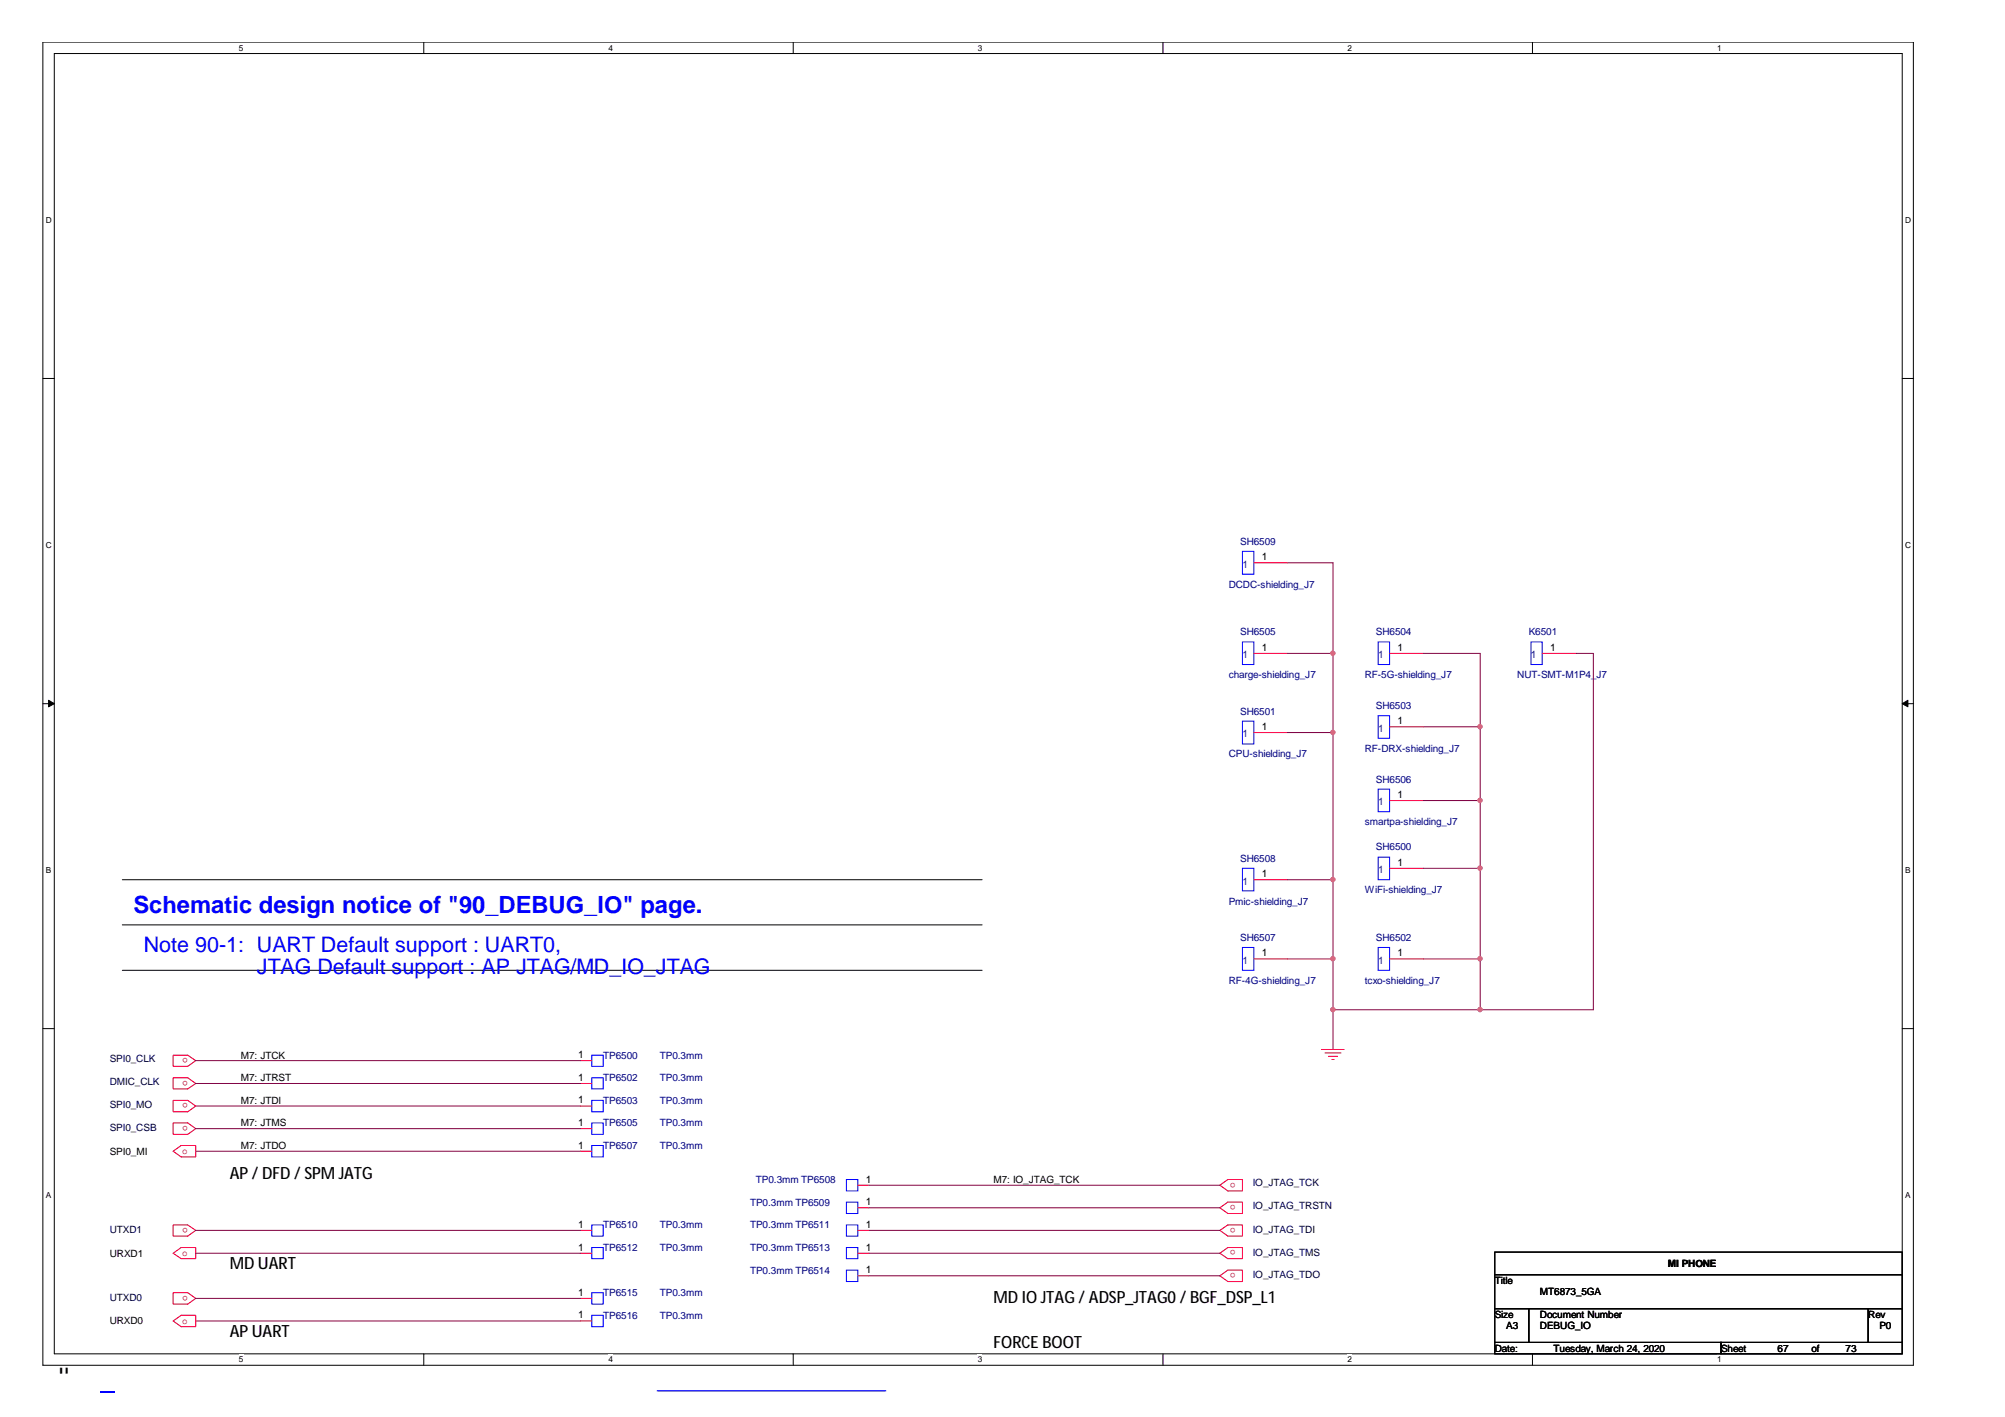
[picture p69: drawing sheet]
<svg xmlns="http://www.w3.org/2000/svg" width="297mm" height="210mm" viewBox="0 0 297 210" stroke-linecap="round" stroke-linejoin="round" font-family="sans-serif">
<defs><g id="words">
<text font-size="4.2" x="8.5" y="205.7">&quot;</text>
<text font-size="3.5" fill="#00f" x="19.8" y="135.2">Schematic design notice of &quot;90_DEBUG_IO&quot; page.</text>
<g font-size="3.2" fill="#00f">
<text x="21.3" y="141">Note 90-1: UART Default support : UART0,</text>
<text x="38.1" y="144.3">JTAG Default support : AP JTAG/MD_IO_JTAG</text>
</g>
<g font-size="2.5">
<text x="34" y="174.6">AP / DFD / SPM JATG</text>
<text x="34" y="188">MD UART</text>
<text x="147.2" y="193">MD IO JTAG / ADSP_JTAG0/ BGF_DSP_L1</text>
<text x="34" y="198">AP UART</text>
<text x="147.2" y="199.7">FORCE BOOT</text>
</g>
<g font-size="1.5" fill="#000080">
<text x="183.7" y="80.7">SH6509</text>
<text x="182" y="87.1">DCDC-shielding_J7</text>
<text x="183.7" y="94.1">SH6505</text>
<text x="203.8" y="94.1">SH6504</text>
<text x="226.5" y="94.1">K6501</text>
<text x="182" y="100.5">charge-shielding_J7</text>
<text x="202.2" y="100.5">RF-5G-shielding_J7</text>
<text x="224.8" y="100.5">NUT-SMT-M1P4_J7</text>
<text x="183.7" y="105.8">SH6501</text>
<text x="203.8" y="105">SH6503</text>
<text x="182" y="112.2">CPU-shielding_J7</text>
<text x="202.2" y="111.4">RF-DRX-shielding_J7</text>
<text x="203.8" y="115.9">SH6506</text>
<text x="202.2" y="122.3">smartpa-shielding_J7</text>
<text x="203.8" y="126">SH6500</text>
<text x="183.7" y="127.6">SH6508</text>
<text x="182" y="134">Pmic-shielding_J7</text>
<text x="202.2" y="132.3">WiFi-shielding_J7</text>
<text x="183.7" y="139.4">SH6507</text>
<text x="203.8" y="139.4">SH6502</text>
<text x="182" y="145.7">RF-4G-shielding_J7</text>
<text x="202.2" y="145.7">tcxo-shielding_J7</text>
<text x="89.4" y="156.8">TP6500</text>
<text x="89.4" y="160.2">TP6502</text>
<text x="97.7" y="156.8">TP0.3mm</text>
<text x="97.7" y="160.2">TP0.3mm</text>
<text x="89.4" y="163.5">TP6503</text>
<text x="89.4" y="166.8">TP6505</text>
<text x="97.7" y="163.5">TP0.3mm</text>
<text x="97.7" y="166.8">TP0.3mm</text>
<text x="89.4" y="170.2">TP6507</text>
<text x="97.7" y="170.2">TP0.3mm</text>
<text x="111.1" y="178.6">TP0.3mm TP6509</text>
<text x="112" y="175.2">TP0.3mm TP6508</text>
<text x="89.4" y="182">TP6510</text>
<text x="89.4" y="185.3">TP6512</text>
<text x="97.7" y="182">TP0.3mm</text>
<text x="97.7" y="185.3">TP0.3mm</text>
<text x="111.1" y="182">TP0.3mm TP6511</text>
<text x="111.1" y="185.3">TP0.3mm TP6513</text>
<text x="89.4" y="192">TP6515</text>
<text x="97.7" y="192">TP0.3mm</text>
<text x="111.1" y="188.7">TP0.3mm TP6514</text>
<text x="89.4" y="195.4">TP6516</text>
<text x="97.7" y="195.4">TP0.3mm</text>
</g>
<g font-size="1.5">
<text x="186.9" y="83">1</text>
<text x="186.9" y="96.4">1</text>
<text x="207.1" y="96.4">1</text>
<text x="229.7" y="96.4">1</text>
<text x="207.1" y="107.3">1</text>
<text x="186.9" y="108.1">1</text>
<text x="207.1" y="118.2">1</text>
<text x="186.9" y="129.9">1</text>
<text x="207.1" y="128.2">1</text>
<text x="186.9" y="141.7">1</text>
<text x="207.1" y="141.7">1</text>
<text x="35.7" y="156.8">M7: JTCK</text>
<text x="35.7" y="160.2">M7: JTRST</text>
<text x="85.6" y="156.7">1</text>
<text x="85.6" y="160.1">1</text>
<text x="35.7" y="163.5">M7: JTDI</text>
<text x="35.7" y="166.8">M7: JTMS</text>
<text x="85.6" y="163.5">1</text>
<text x="85.6" y="166.8">1</text>
<text x="16.3" y="171">SPI0_MI</text>
<text x="35.7" y="170.2">M7: JTDO</text>
<text x="85.6" y="170.2">1</text>
<text x="128.3" y="175.2">1</text>
<text x="128.3" y="178.5">1</text>
<text x="147.2" y="175.2">M7: IO_JTAG_TCK</text>
<text x="85.6" y="181.9">1</text>
<text x="85.6" y="185.3">1</text>
<text x="128.3" y="181.9">1</text>
<text x="128.3" y="185.3">1</text>
<text x="16.3" y="186.2">URXD1</text>
<text x="85.6" y="192">1</text>
<text x="128.3" y="188.6">1</text>
<text x="221.4" y="190.2">Title</text>
<text x="223.1" y="190.2">le</text>
<text x="228.1" y="191.8">MT6873_5GA</text>
<text x="228.1" y="191.8">M</text>
<text x="247.1" y="187.6">MI PHONE</text>
<text x="252.3" y="187.6">NE</text>
<text x="16.3" y="196.2">URXD0</text>
<text x="85.6" y="195.3">1</text>
<text x="221.4" y="195.2">Size</text>
<text x="222.7" y="195.2">ze</text>
<text x="223.1" y="196.9">A3</text>
<text x="228.1" y="196.9">DEBUG_IO</text>
<text x="228.1" y="195.2">Document Number</text>
<text x="228.1" y="195.2">Doc ment Number</text>
<text x="228.1" y="196.9">DEBUG</text>
<text x="228.1" y="195.2">Docum</text>
<text x="235.2" y="195.2">N</text>
<text x="276.8" y="195.2">Rev</text>
<text x="278.4" y="196.9">P0</text>
<text x="221.4" y="200.2">Date:</text>
<text x="223.7" y="200.2">e:</text>
<text x="230.2" y="200.2">Tuesday,, March 24,, 2020</text>
<text x="230.2" y="200.2">Tuesday, Ma</text>
<text x="230.2" y="200.2">Tu</text>
<text x="234.2" y="200.2">a</text>
<text x="239.8" y="200.2">h 24, 2020</text>
<text x="255" y="200.2">Sheet</text>
<text x="256.8" y="200.2">eet</text>
<text x="263.4" y="200.2">67</text>
<text x="268.4" y="200.2">of</text>
<text x="273.4" y="200.2">73</text>
</g>
<g font-size="1.5" fill="#004080">
<text x="184.1" y="84.1">1</text>
<text x="184.1" y="97.5">1</text>
<text x="204.2" y="97.5">1</text>
<text x="226.8" y="97.5">1</text>
<text x="184.1" y="109.2">1</text>
<text x="204.2" y="108.4">1</text>
<text x="204.2" y="119.3">1</text>
<text x="184.1" y="131">1</text>
<text x="204.2" y="129.3">1</text>
<text x="184.1" y="142.8">1</text>
<text x="204.2" y="142.8">1</text>
</g>
<g font-size="1.5" fill="#000040">
<text x="16.3" y="157.3">SPI0_CLK</text>
<text x="16.3" y="160.7">DMIC_CLK</text>
<text x="16.3" y="164.2">SPI0_MO</text>
<text x="16.3" y="167.5">SPI0_CSB</text>
<text x="185.6" y="175.7">IO_JTAG_TCK</text>
<text x="185.6" y="179.1">IO_JTAG_TRSTN</text>
<text x="16.3" y="182.6">UTXD1</text>
<text x="185.6" y="182.6">IO_JTAG_TDI</text>
<text x="185.6" y="186">IO_JTAG_TMS</text>
<text x="185.6" y="189.3">IO_JTAG_TDO</text>
<text x="16.3" y="192.7">UTXD0</text>
</g>
<g font-size="1.5" fill="#f00">
<text x="27.8" y="160.1" transform="rotate(-180 27.8 160.1)">o</text>
<text x="27.8" y="156.7" transform="rotate(-180 27.8 156.7)">o</text>
<text x="27.8" y="163.5" transform="rotate(-180 27.8 163.5)">o</text>
<text x="27.8" y="166.8" transform="rotate(-180 27.8 166.8)">o</text>
<text x="27" y="170.9">o</text>
<text x="183" y="175.2" transform="rotate(-180 183 175.2)">o</text>
<text x="183" y="178.5" transform="rotate(-180 183 178.5)">o</text>
<text x="27.8" y="181.9" transform="rotate(-180 27.8 181.9)">o</text>
<text x="183" y="181.9" transform="rotate(-180 183 181.9)">o</text>
<text x="183" y="185.2" transform="rotate(-180 183 185.2)">o</text>
<text x="27" y="186">o</text>
<text x="27.8" y="192" transform="rotate(-180 27.8 192)">o</text>
<text x="183" y="188.6" transform="rotate(-180 183 188.6)">o</text>
<text x="27" y="196.1">o</text>
</g>
<g font-size="1.2">
<text x="35.4" y="7.5">5</text>
<text x="90.1" y="7.5">4</text>
<text x="144.9" y="7.5">3</text>
<text x="199.6" y="7.5">2</text>
<text x="254.4" y="7.5">1</text>
<text x="6.8" y="33.1">D</text>
<text x="282.2" y="33.1">D</text>
<text x="6.8" y="81.2">C</text>
<text x="282.2" y="81.2">C</text>
<text x="6.8" y="129.4">B</text>
<text x="282.2" y="129.4">B</text>
<text x="6.8" y="177.5">A</text>
<text x="282.2" y="177.5">A</text>
<text x="35.4" y="201.8">5</text>
<text x="90.1" y="201.8">4</text>
<text x="144.9" y="201.8">3</text>
<text x="199.6" y="201.8">2</text>
<text x="254.4" y="201.8">1</text>
</g>
</g></defs>
<path d="M6.3 6.2h277.2v196h-277.2zM8 7.9h273.8v192.6h-273.8z" fill="none" stroke="#000" stroke-width=".15"/>
<g fill="#fff">
<path d="M35.4 6.4h.6v1.4h-.6z"/>
<path d="M35.4 200.7h.6v1.4h-.6z"/>
</g>
<path d="M62.8 6.2v1.7M62.8 200.5v1.7" fill="none" stroke="#000" stroke-width=".15"/>
<g fill="#fff">
<path d="M90.1 6.4h.7v1.4h-.7z"/>
<path d="M90.1 200.7h.7v1.4h-.7z"/>
</g>
<path d="M117.5 6.2v1.7M117.5 200.5v1.7" fill="none" stroke="#000" stroke-width=".15"/>
<g fill="#fff">
<path d="M144.9 6.4h.6v1.4h-.6z"/>
<path d="M144.9 200.7h.6v1.4h-.6z"/>
</g>
<path d="M172.3 6.2v1.7M172.3 200.5v1.7" fill="none" stroke="#000" stroke-width=".15"/>
<g fill="#fff">
<path d="M199.6 6.4h.7v1.4h-.7z"/>
<path d="M199.6 200.7h.7v1.4h-.7z"/>
</g>
<path d="M227 6.2v1.7M227 200.5v1.7" fill="none" stroke="#000" stroke-width=".15"/>
<g fill="#fff">
<path d="M254.4 6.4h.6v1.4h-.6z"/>
<path d="M6.8 31.9h.8v1.4h-.8z"/>
<path d="M254.4 200.7h.6v1.4h-.6z"/>
<path d="M282.2 31.9h.9v1.4h-.9z"/>
<path d="M6.8 80.1h.8v1.4h-.8z"/>
<path d="M282.2 80.1h.9v1.4h-.9z"/>
</g>
<path d="M6.3 56.1h1.7M281.8 56.1h1.7" fill="none" stroke="#000" stroke-width=".15"/>
<g fill="#fff">
<path d="M6.8 128.2h.7v1.4h-.7z"/>
<path d="M282.2 128.2h.8v1.4h-.8z"/>
</g>
<path d="M6.3 104.2h1.7M281.8 104.2h1.7" fill="none" stroke="#000" stroke-width=".15"/>
<g fill="#000" stroke="#000" stroke-width=".15">
<path d="M7.2 103.7l.8 .5-.8 .5z" fill-rule="evenodd"/>
<path d="M281.8 104.2l.9-.5v1z" fill-rule="evenodd"/>
</g>
<g fill="#fff">
<path d="M6.8 176.4h.7v1.4h-.7z"/>
<path d="M282.2 176.4h.8v1.4h-.8z"/>
</g>
<path d="M18.1 130.3h127.4M18.1 137h127.4M6.3 152.4h1.7M18.1 143.7h127.4M281.8 152.4h1.7M221.4 185.5h60.4v3.3h-60.4zM221.4 188.8h60.4v5.1h-60.4zM221.4 193.9h5.1v5h-5.1zM221.4 198.9h33.6v1.6h-33.6zM226.5 193.9h50.3v5h-50.3zM255 198.9h26.8v1.6h-26.8zM276.8 193.9h5v5h-5z" fill="none" stroke="#000" stroke-width=".15"/>
<g fill="none" stroke="#f00" stroke-width=".15">
<path d="M185.8 96.8h5M185.8 83.4h5M205.9 96.8h5M228.5 96.8h5M185.8 108.5h5M205.9 107.7h5M205.9 118.6h5M185.8 130.3h5M205.9 128.6h5M25.7 156.3h2.1l1.2 .8-1.2 .9h-2.1zM25.7 159.7h2.1l1.2 .8-1.2 .8h-2.1zM86 157.1h1.7"/>
<path d="M185.8 142h5M195.8 155.5h3.3M196.3 156h2.4M196.8 156.5h1.4M197.3 156.9h.4M205.9 142h5M25.7 163h2.1l1.2 .8-1.2 .9h-2.1zM25.7 166.3h2.1l1.2 .9-1.2 .8h-2.1zM25.7 170.5l1.1-.8h2.2v1.7h-2.2zM86 163.8h1.7M86 167.2h1.7M86 170.5h1.7"/>
<path d="M86 160.5h1.7M127.1 178.9h1.6M127.1 175.6h1.6M180.7 175.6l1.2-.9h2.2v1.7h-2.2zM180.7 178.9l1.2-.8h2.2v1.7h-2.2zM25.7 181.5h2.1l1.2 .8-1.2 .8h-2.1zM25.7 185.6l1.1-.8h2.2v1.7h-2.2zM25.7 191.5h2.1l1.2 .8-1.2 .9h-2.1zM25.7 195.7l1.1-.9h2.2v1.7h-2.2zM86 192.3h1.7M86 182.3h1.7M86 195.7h1.7"/>
<path d="M86 185.6h1.7M127.1 182.3h1.6M127.1 185.6h1.6M127.1 189h1.6M180.7 182.3l1.2-.8h2.2v1.6h-2.2zM180.7 185.6l1.2-.8h2.2v1.7h-2.2zM180.7 189l1.2-.9h2.2v1.7h-2.2z"/>
</g>
<g fill="none" stroke="#00f" stroke-width=".15">
<path d="M184.1 81.7h1.7v3.4h-1.7zM184.1 95.1h1.7v3.3h-1.7zM204.2 95.1h1.7v3.3h-1.7zM226.8 95.1h1.7v3.3h-1.7zM184.1 106.8h1.7v3.4h-1.7zM204.2 106h1.7v3.4h-1.7zM204.2 116.9h1.7v3.3h-1.7zM184.1 128.6h1.7v3.4h-1.7zM204.2 127h1.7v3.3h-1.7zM87.7 156.3h1.7v1.7h-1.7zM87.7 159.7h1.7v1.6h-1.7zM184.1 140.3h1.7v3.4h-1.7z"/>
<path d="M204.2 140.3h1.7v3.4h-1.7zM87.7 163h1.7v1.7h-1.7zM87.7 166.3h1.7v1.7h-1.7zM87.7 169.7h1.7v1.7h-1.7zM125.4 178.1h1.7v1.7h-1.7zM125.4 174.7h1.7v1.7h-1.7zM87.7 191.5h1.7v1.7h-1.7zM87.7 194.8h1.7v1.7h-1.7zM87.7 181.5h1.7v1.6h-1.7zM87.7 184.8h1.7v1.7h-1.7zM125.4 181.5h1.7v1.6h-1.7zM125.4 184.8h1.7v1.7h-1.7z"/>
<path d="M125.4 188.1h1.7v1.7h-1.7z"/>
</g>
<g fill="none" stroke="#800040" stroke-width=".15">
<path d="M190.8 96.8h6.7M190.8 83.4h6.7v72.1M210.9 96.8h8.4v52.8M233.5 96.8h2.6v52.8h-38.6M190.8 108.5h6.7M210.9 118.6h8.4M210.9 107.7h8.4M190.8 130.3h6.7M210.9 128.6h8.4M29 157.1h57M190.8 142h6.7M210.9 142h8.4"/>
<path d="M29 160.5h57M29 163.8h57M29 167.2h57M29 170.5h57M128.7 175.6h52M128.7 178.9h52M29 182.3h57M29 185.6h57M29 192.3h57M29 195.7h57M128.7 182.3h52M128.7 185.6h52"/>
<path d="M128.7 189h52"/>
</g>
<g fill="#f0f" stroke="#f0f" stroke-width=".15">
<circle cx="197.5" cy="108.5" r=".32"/>
<circle cx="197.5" cy="96.8" r=".32"/>
<circle cx="197.5" cy="142" r=".32"/>
<circle cx="197.5" cy="130.3" r=".32"/>
<circle cx="219.3" cy="107.6" r=".32"/>
<circle cx="197.5" cy="149.6" r=".32"/>
<circle cx="219.3" cy="142" r=".32"/>
<circle cx="219.3" cy="128.6" r=".32"/>
<circle cx="219.3" cy="118.6" r=".32"/>
<circle cx="219.3" cy="149.6" r=".32"/>
</g>
<path d="M14.8 206.2h2.1" fill="none" stroke="#00f" stroke-width=".21"/>
<path d="M97.4 206h33.8" fill="none" stroke="#00f" stroke-width=".18"/>
<use href="#words"/>
</svg>
